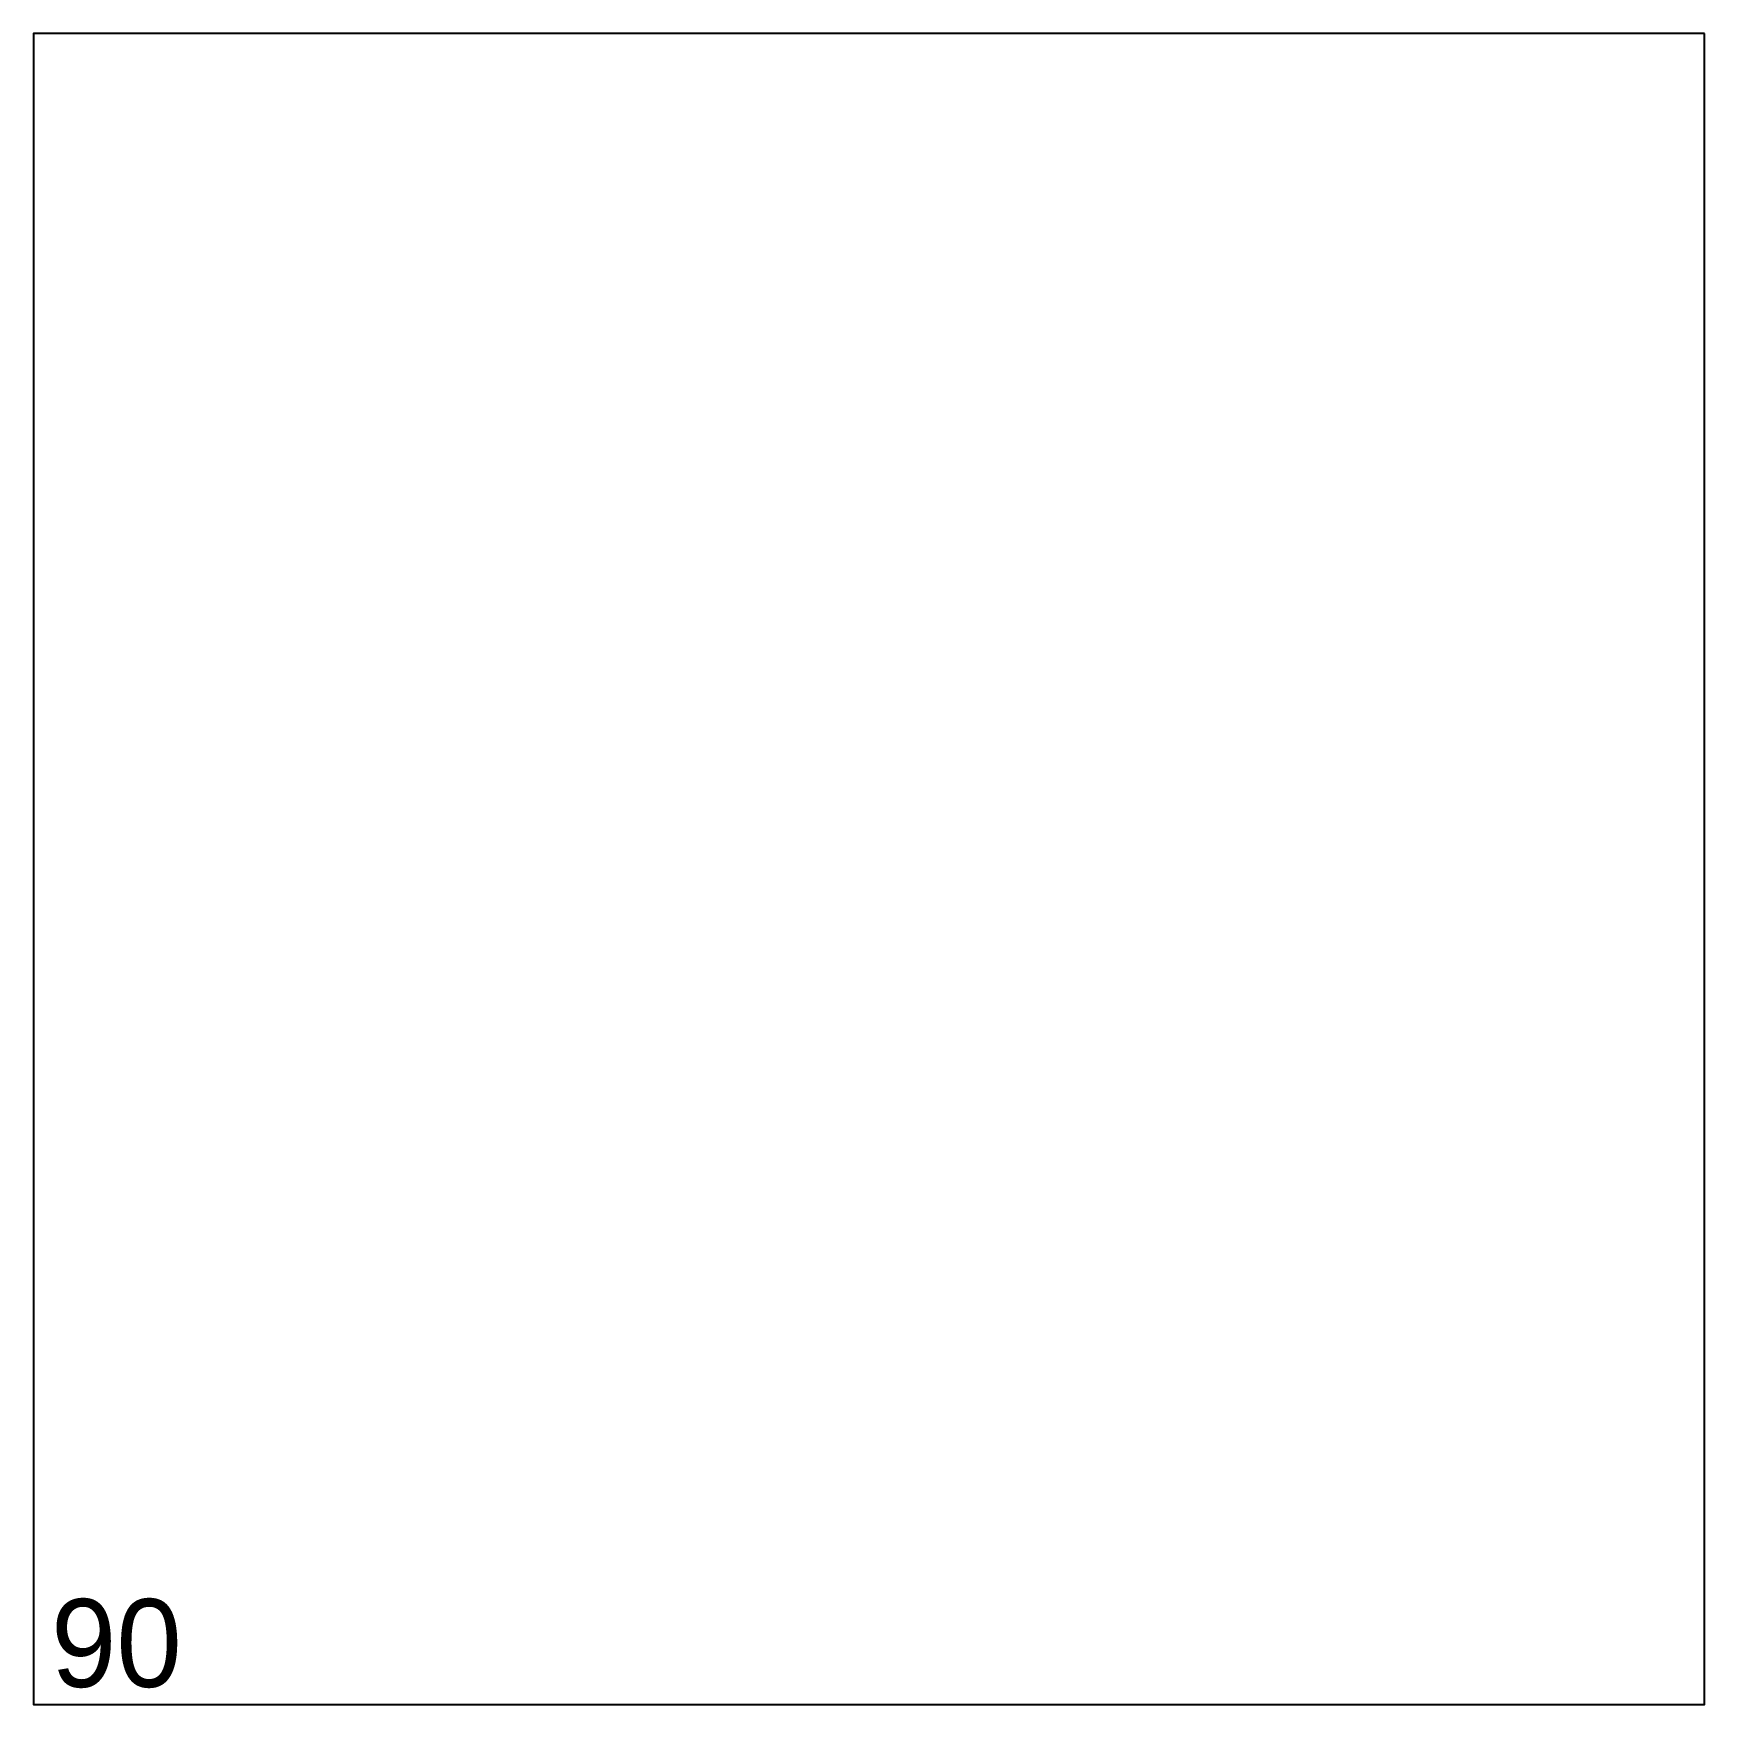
# Model space of a CAD drawing. Header units: millimetres. Extents: x 0 to 190, y 0 to 190.
import ezdxf

# ---------------------------------------------------------------- set-up
doc = ezdxf.new("R2010")
doc.units = ezdxf.units.MM
doc.header["$MEASUREMENT"] = 0
doc.layers.add('ВнешнийКонтур', color=7, linetype='Continuous')
doc.layers.add('Нумерация', color=7, linetype='Continuous')

msp = doc.modelspace()

# ---------------------------------------------------------------- linework, layer by layer
at = {"layer": 'ВнешнийКонтур', "color": 0, "linetype": 'Continuous'}
msp.add_lwpolyline([(190, 190), (0, 190), (0, 0), (190, 0)], close=True, dxfattribs=at)

# ---------------------------------------------------------------- texts
at = {"layer": 'Нумерация', "color": 0, "linetype": 'Continuous'}
msp.add_text('90', height=10, dxfattribs=at).set_placement((2, 2))

doc.saveas('drawing.dxf')
